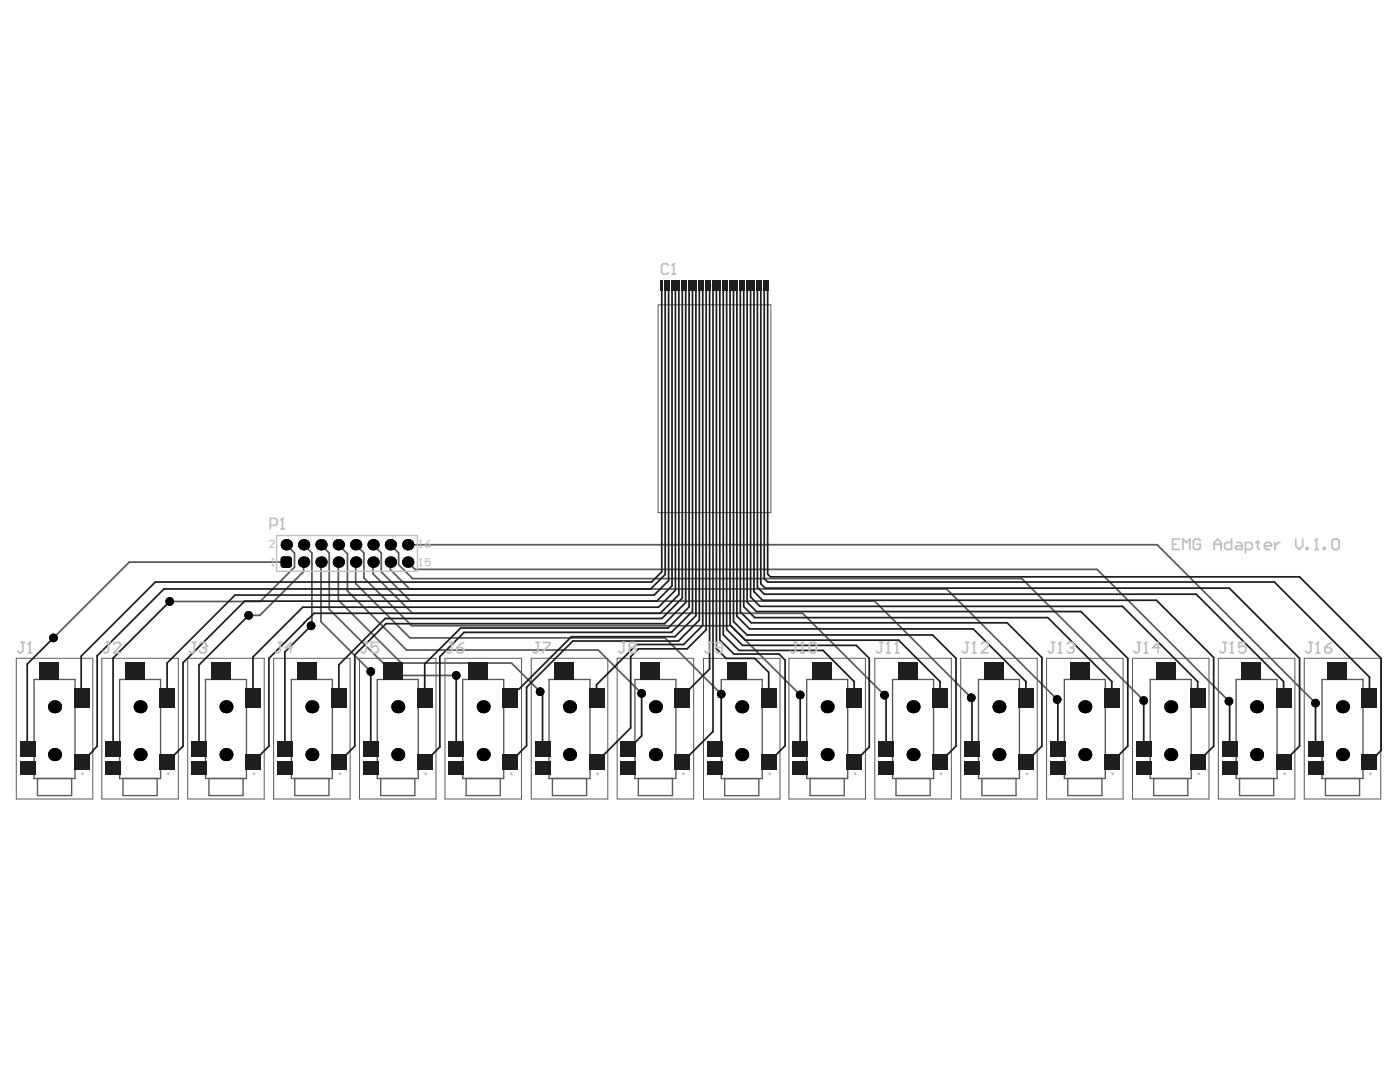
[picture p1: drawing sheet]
<svg xmlns="http://www.w3.org/2000/svg" width="279mm" height="216mm" viewBox="0 0 279 216" stroke-linecap="round" stroke-linejoin="round" font-family="sans-serif">
<g fill="none" stroke="#5a5a5a" stroke-width=".27">
<path d="M6.8 135.6h8.2v19.7h-8.2zM23.9 135.6h8.1v19.7h-8.1zM41 135.6h8.2v19.7h-8.2zM58.1 135.6h8.2v19.7h-8.2zM75.3 135.6h8.2v19.7h-8.2zM92.3 135.6h8.2v19.7h-8.2zM109.6 135.6h8.2v19.7h-8.2zM126.7 135.6h8.2v19.7h-8.2zM143.9 135.6h8.2v19.8h-8.2zM161 135.6h8.2v19.7h-8.2zM178.1 135.6h8.2v19.7h-8.2zM195.3 135.6h8.2v19.7h-8.2z"/>
<path d="M212.4 135.6h8.2v19.7h-8.2zM229.6 135.6h8.1v19.7h-8.1zM246.7 135.6h8.2v19.7h-8.2zM263.8 135.6h8.2v19.7h-8.2zM7.5 155.3v3.4h6.8v-3.4M24.5 155.3v3.4h6.9v-3.4M41.7 155.3v3.4h6.8v-3.4M58.8 155.3v3.4h6.8v-3.4M76 155.3v3.4h6.8v-3.4M93 155.3v3.4h6.8v-3.4M110.3 155.3v3.4h6.8v-3.4M127.4 155.3v3.4h6.8v-3.4"/>
<path d="M144.6 155.4v3.4h6.8v-3.4M161.7 155.3v3.4h6.8v-3.4M178.8 155.3v3.4h6.8v-3.4M196 155.3v3.4h6.8v-3.4M213.1 155.3v3.4h6.8v-3.4M230.2 155.3v3.4h6.9v-3.4M247.4 155.3v3.4h6.8v-3.4M264.5 155.3v3.4h6.8v-3.4"/>
</g>
<g fill="none" stroke="#5a5a5a" stroke-width=".2">
<path d="M131.4 60.8h22.4v41.5h-22.5zM3.3 131.4h15.2v28h-15.2zM20.3 131.4h15.3v28h-15.3zM37.5 131.4h15.2v28h-15.2zM54.6 131.4h15.3v28h-15.3zM71.7 131.4h15.3v28h-15.3zM88.8 131.4h15.3v28h-15.3zM106 131.4h15.3v28h-15.3zM123.2 131.4h15.2v28h-15.2zM140.4 131.4h15.3v28h-15.3zM157.4 131.4h15.3v28h-15.3zM174.6 131.4h15.3v28h-15.3z"/>
<path d="M191.7 131.4h15.3v28h-15.3zM208.9 131.4h15.2v28h-15.2zM226 131.4h15.3v28h-15.3zM243.1 131.4h15.3v28h-15.3zM260.3 131.4h15.3v28h-15.3z"/>
</g>
<g fill="none" stroke="#5a5a5a" stroke-width=".35">
<path d="M57.1 108.7l1.7 1.6v2.9l-6.9 6.8h-18M57.1 112.2h-31.3l-15.1 15.1M60.6 112.2v1.8l-8.8 8.8h-2.2M60.6 108.7l1.6 1.6v14.4l-.1 .2M64.1 108.7l1.6 1.6v11.3l13.2 13.2h12.2M64.1 112.2v11.9l9.9 9.9M67.5 108.7l1.8 1.8v7.4l11.8 11.8h38.3l8.7 8.7M67.5 112.2v7.5l12.6 12.6h22l5.7 5.7M71 108.7l1.6 1.6v5l9.6 9.6h63.7l13.8 13.8M71 112.2v4.3l10.8 10.8h50.9l11.2 11.2M74.4 108.7l1.7 1.6v3.8l5.8 5.8h92.7l19.2 19.3M74.4 112.2v2.3l7.9 7.9h77.9l16.3 16.3"/>
<path d="M77.9 112.2v1.5l3.9 3.8h107.1l22.1 22.1M77.9 108.7l1.7 1.6v2.4l2.7 2.8h121.6l24.4 24.3M81.4 112.2l1.4 1.4h136.1l26.4 26.3M81.4 108.7h149.5l31.6 31.6"/>
</g>
<g fill="#000">
<path d="M56.1 111.3l.5-.3v.6h-.6zM56 112.7h.6v.6l-.3-.1zM57.7 111l.5 .3 .1 .3h-.6zM57.7 112.7h.6l-.1 .3-.5 .3z"/>
<circle cx="57.1" cy="108.7" r="1.13"/>
<circle cx="60.6" cy="112.2" r="1.13"/>
<circle cx="60.6" cy="108.7" r="1.13"/>
<circle cx="64.1" cy="112.2" r="1.13"/>
<circle cx="64.1" cy="108.7" r="1.13"/>
<circle cx="67.5" cy="112.2" r="1.13"/>
<circle cx="67.5" cy="108.7" r="1.13"/>
<circle cx="71" cy="108.7" r="1.13"/>
<circle cx="71" cy="112.2" r="1.13"/>
<circle cx="74.4" cy="112.2" r="1.13"/>
<circle cx="74.4" cy="108.7" r="1.13"/>
<circle cx="77.9" cy="112.2" r="1.13"/>
<circle cx="77.9" cy="108.7" r="1.13"/>
<circle cx="81.4" cy="112.2" r="1.13"/>
<circle cx="81.4" cy="108.7" r="1.13"/>
<circle cx="10.7" cy="127.3" r=".87"/>
<circle cx="33.9" cy="120" r=".87"/>
<circle cx="49.6" cy="122.8" r=".87"/>
<circle cx="62.1" cy="124.9" r=".87"/>
<circle cx="74" cy="134" r=".87"/>
<circle cx="91.1" cy="134.8" r=".87"/>
<circle cx="107.8" cy="138" r=".87"/>
<circle cx="128.1" cy="138.4" r=".87"/>
<circle cx="143.9" cy="138.5" r=".87"/>
<circle cx="159.7" cy="138.7" r=".87"/>
<circle cx="176.5" cy="138.7" r=".87"/>
<circle cx="193.8" cy="139.2" r=".87"/>
<circle cx="211" cy="139.6" r=".87"/>
<circle cx="228.3" cy="139.8" r=".87"/>
<circle cx="245.3" cy="139.9" r=".87"/>
<circle cx="10.9" cy="141" r="1.3"/>
<circle cx="10.9" cy="150.6" r="1.3"/>
<circle cx="28" cy="150.6" r="1.3"/>
<circle cx="28" cy="141" r="1.3"/>
<circle cx="45.1" cy="150.6" r="1.3"/>
<circle cx="45.1" cy="141" r="1.3"/>
<circle cx="62.2" cy="141" r="1.3"/>
<circle cx="62.2" cy="150.6" r="1.3"/>
<circle cx="79.4" cy="150.6" r="1.3"/>
<circle cx="79.4" cy="141" r="1.3"/>
<circle cx="96.4" cy="150.6" r="1.3"/>
<circle cx="96.4" cy="141" r="1.3"/>
<circle cx="113.7" cy="150.6" r="1.3"/>
<circle cx="113.7" cy="141" r="1.3"/>
<circle cx="130.8" cy="150.6" r="1.3"/>
<circle cx="130.8" cy="141" r="1.3"/>
<circle cx="148" cy="150.6" r="1.3"/>
<circle cx="148" cy="141" r="1.3"/>
<circle cx="165.1" cy="150.6" r="1.3"/>
<circle cx="165.1" cy="141" r="1.3"/>
<circle cx="182.2" cy="150.6" r="1.3"/>
<circle cx="182.2" cy="141" r="1.3"/>
<circle cx="199.4" cy="150.6" r="1.3"/>
<circle cx="199.4" cy="141" r="1.3"/>
<circle cx="216.5" cy="150.6" r="1.3"/>
<circle cx="216.5" cy="141" r="1.3"/>
<circle cx="233.6" cy="150.6" r="1.3"/>
<circle cx="233.6" cy="141" r="1.3"/>
<circle cx="250.8" cy="150.6" r="1.3"/>
<circle cx="250.8" cy="141" r="1.3"/>
<circle cx="262.5" cy="140.3" r=".87"/>
<circle cx="267.9" cy="150.6" r="1.3"/>
<circle cx="267.9" cy="141" r="1.3"/>
</g>
<path d="M56 111.6l.6-.6h1.1l.6 .6v1.1l-.6 .6h-1.1l-.6-.6z" fill-rule="evenodd" fill="#000"/>
<g fill="none" stroke="#1e1e1e" stroke-width=".35">
<path d="M132.1 56.9v57.2l-2.1 2h-99l-14.8 14.8 .1 8.4M132.8 56.9v57.7l-2.9 2.9h-97.2l-13.3 13.4v18l-3.2 3.2M133.4 56.9v58.9l-2.9 2.9h-83.6l-13.6 13.6v7M134.1 56.9v60l-3 3h-82.3l-12.3 12.3v16.7l-3.2 3.2M134.8 56.9v60.9l-3.4 3.4h-71l-9.9 9.9v8.2M135.5 56.9v61.8l-3.7 3.7h-69.1l-9 9v17.5l-3.2 3.2M136.2 56.9v62.5l-4.1 4h-55.2l-9.3 9.3v6.6M136.8 56.9v63.3l-4.2 4.2h-55.6l-6.2 6.3v18.2l-3.2 3.2M137.5 56.9v64.2l-4.2 4.2h-41.4l-7.1 7.2v6.8M138.2 56.9v65.1l-4.2 4.2h-41.4l-4.8 4.8v18.1l-3 3M138.9 56.9v66l-4.2 4.1h-20.7l-10.4 10.5h-.4l-1.4 1.4v.4M139.6 56.9v66.8l-4.2 4.2h-21.1l-9.2 9.2v11.7l-3.3 3.3"/>
<path d="M140.2 56.9v67.9l-3.8 3.8h-9.3l-8.1 8v2.7M140.9 56.9v68.8l-3.8 3.8h-9.7l-1.5 1.5v14.2l-6.9 6.9M141.6 56.9v76.6l-5.4 5.4M142.3 56.9v89.1l-6.1 6.1M143 56.9v72.5l1.9 2h5.7l2.8 2.8v5.1M143.7 56.9v70.8l2.8 2.8h9l1.2 1.2v17.1l-3.3 3.3M144.3 56.9v69.7l3.2 3.2h16.7l6.3 6.2v3.3M145 56.9v68.7l3.2 3.2h22.7l2.6 2.6v17.7l-3 3M145.7 56.9v67.8l3 3h30.6l8.3 8.3v3.3M146.4 56.9v67.1l2.7 2.7h37l4.7 4.7v17.5l-3.2 3.2M147.1 56.9v66.1l2.5 2.5h44.6l10.5 10.5v3.3M147.7 56.9v65.2l2.2 2.2h51.1l6.9 6.9v17.7l-3.2 3.2"/>
<path d="M148.4 56.9v64.1l2.2 2.2h58.5l12.8 12.8v3.3M149.1 56.9v63.3l1.9 1.8h64.7l9.4 9.4v17.5l-3.2 3.2M149.8 56.9v62.2l1.9 1.9h72.3l15 15v3.3M150.5 56.9v61.2l1.7 1.7h78.6l11.4 11.4v17.7l-3.2 3.2M151.2 56.9v60.3l1.3 1.4h86.2l17.5 17.4v3.3M151.8 56.9v59.6l.9 .9h92.6l14.1 14v17.5l-3.2 3.2M152.5 56.9v58.5l.7 .7h101.1l19 19v4.2M153.2 56.9v57.7l.5 .5h105.7l16.2 16.3v18.3l-2.3 2.4M10.7 127.3l-5.3 5.2v17M33.9 120l-11.3 11.3v18.2M49.6 122.8l-9.9 9.9v16.8M60.7 124.3h.1"/>
<path d="M61.5 123.5h.1M62.1 124.9l-5.2 5.2v19.4M74 134v15.5M91.1 134.8v14.7M107.8 138l.5 .5v11M128.1 138.4v8.4l-2.7 2.7M143.9 138.5v9.7l-1.3 1.3M159.7 138.7v10.8M176.5 138.7l.3 .3v10.5M193.8 139.2l.2 .2v10.1M211 139.6l.1 .1v9.8M228.3 139.8v9.7"/>
<path d="M245.3 139.9l.1 .2v9.4M262.5 140.3v9.2"/>
</g>
<circle cx="141.6" cy="56.9" r=".17" fill="#1e1e1e"/>
<path d="M136.2 138.9v.4" fill="none" stroke="#1e1e1e" stroke-width=".35"/>
<g fill="#000">
<path d="M56.1 111.3l.5-.3v.6h-.6zM56 112.7h.6v.6l-.3-.1zM57.7 111l.5 .3 .1 .3h-.6zM57.7 112.7h.6l-.1 .3-.5 .3z"/>
<circle cx="57.1" cy="108.7" r="1.13"/>
<circle cx="60.6" cy="112.2" r="1.13"/>
<circle cx="60.6" cy="108.7" r="1.13"/>
<circle cx="64.1" cy="112.2" r="1.13"/>
<circle cx="64.1" cy="108.7" r="1.13"/>
<circle cx="67.5" cy="112.2" r="1.13"/>
<circle cx="67.5" cy="108.7" r="1.13"/>
<circle cx="71" cy="108.7" r="1.13"/>
<circle cx="71" cy="112.2" r="1.13"/>
<circle cx="74.4" cy="112.2" r="1.13"/>
<circle cx="74.4" cy="108.7" r="1.13"/>
<circle cx="77.9" cy="112.2" r="1.13"/>
<circle cx="77.9" cy="108.7" r="1.13"/>
<circle cx="81.4" cy="112.2" r="1.13"/>
<circle cx="81.4" cy="108.7" r="1.13"/>
<circle cx="10.7" cy="127.3" r=".87"/>
<circle cx="33.9" cy="120" r=".87"/>
<circle cx="49.6" cy="122.8" r=".87"/>
<circle cx="62.1" cy="124.9" r=".87"/>
<circle cx="74" cy="134" r=".87"/>
<circle cx="91.1" cy="134.8" r=".87"/>
<circle cx="107.8" cy="138" r=".87"/>
<circle cx="128.1" cy="138.4" r=".87"/>
<circle cx="143.9" cy="138.5" r=".87"/>
<circle cx="159.7" cy="138.7" r=".87"/>
<circle cx="176.5" cy="138.7" r=".87"/>
<circle cx="193.8" cy="139.2" r=".87"/>
<circle cx="211" cy="139.6" r=".87"/>
<circle cx="228.3" cy="139.8" r=".87"/>
<circle cx="245.3" cy="139.9" r=".87"/>
<circle cx="10.9" cy="141" r="1.3"/>
<circle cx="10.9" cy="150.6" r="1.3"/>
<circle cx="28" cy="150.6" r="1.3"/>
<circle cx="28" cy="141" r="1.3"/>
<circle cx="45.1" cy="150.6" r="1.3"/>
<circle cx="45.1" cy="141" r="1.3"/>
<circle cx="62.2" cy="141" r="1.3"/>
<circle cx="62.2" cy="150.6" r="1.3"/>
<circle cx="79.4" cy="150.6" r="1.3"/>
<circle cx="79.4" cy="141" r="1.3"/>
<circle cx="96.4" cy="150.6" r="1.3"/>
<circle cx="96.4" cy="141" r="1.3"/>
<circle cx="113.7" cy="150.6" r="1.3"/>
<circle cx="113.7" cy="141" r="1.3"/>
<circle cx="130.8" cy="150.6" r="1.3"/>
<circle cx="130.8" cy="141" r="1.3"/>
<circle cx="148" cy="150.6" r="1.3"/>
<circle cx="148" cy="141" r="1.3"/>
<circle cx="165.1" cy="150.6" r="1.3"/>
<circle cx="165.1" cy="141" r="1.3"/>
<circle cx="182.2" cy="150.6" r="1.3"/>
<circle cx="182.2" cy="141" r="1.3"/>
<circle cx="199.4" cy="150.6" r="1.3"/>
<circle cx="199.4" cy="141" r="1.3"/>
<circle cx="216.5" cy="150.6" r="1.3"/>
<circle cx="216.5" cy="141" r="1.3"/>
<circle cx="233.6" cy="150.6" r="1.3"/>
<circle cx="233.6" cy="141" r="1.3"/>
<circle cx="250.8" cy="150.6" r="1.3"/>
<circle cx="250.8" cy="141" r="1.3"/>
<circle cx="262.5" cy="140.3" r=".87"/>
<circle cx="267.9" cy="150.6" r="1.3"/>
<circle cx="267.9" cy="141" r="1.3"/>
</g>
<path d="M56 111.6l.6-.6h1.1l.6 .6v1.1l-.6 .6h-1.1l-.6-.6z" fill-rule="evenodd" fill="#000"/>
<g fill="#1e1e1e">
<path d="M141.1 151.9h3.1v2.8h-3.1z" fill-rule="evenodd"/>
<path d="M151.8 150.6h3.2v3h-3.2z" fill-rule="evenodd"/>
<path d="M151.8 137.4h3.2v3.8h-3.2z" fill-rule="evenodd"/>
<path d="M141.1 148h3.1v3h-3.1z" fill-rule="evenodd"/>
<path d="M145.1 132.1h3.8v3.5h-3.8z" fill-rule="evenodd"/>
<path d="M89.5 151.9h3.1v2.8h-3.1z" fill-rule="evenodd"/>
<path d="M100.3 150.6h3.1v3h-3.1z" fill-rule="evenodd"/>
<path d="M100.3 137.4h3.1v3.8h-3.1z" fill-rule="evenodd"/>
<path d="M89.5 148h3.1v3h-3.1z" fill-rule="evenodd"/>
<path d="M93.5 132h3.8v3.6h-3.8z" fill-rule="evenodd"/>
<path d="M148.2 55.9h.5v2.1h-.5z" fill-rule="evenodd"/>
<path d="M148.9 55.9h.4v2.1h-.4z" fill-rule="evenodd"/>
<path d="M149.6 55.9h.4v2.1h-.4z" fill-rule="evenodd"/>
<path d="M150.2 55.9h.5v2.1h-.5z" fill-rule="evenodd"/>
<path d="M150.9 55.9h.5v2.1h-.5z" fill-rule="evenodd"/>
<path d="M151.6 55.9h.5v2.1h-.5z" fill-rule="evenodd"/>
<path d="M152.3 55.9h.5v2.1h-.5z" fill-rule="evenodd"/>
<path d="M153 55.9h.4v2.1h-.4z" fill-rule="evenodd"/>
<path d="M142.7 55.9h.5v2.1h-.5z" fill-rule="evenodd"/>
<path d="M143.4 55.9h.5v2.1h-.5z" fill-rule="evenodd"/>
<path d="M144.1 55.9h.5v2.1h-.5z" fill-rule="evenodd"/>
<path d="M144.8 55.9h.5v2.1h-.5z" fill-rule="evenodd"/>
<path d="M145.5 55.9h.4v2.1h-.4z" fill-rule="evenodd"/>
<path d="M146.1 55.9h.5v2.1h-.5z" fill-rule="evenodd"/>
<path d="M146.8 55.9h.5v2.1h-.5z" fill-rule="evenodd"/>
<path d="M147.5 55.9h.5v2.1h-.5z" fill-rule="evenodd"/>
<path d="M131.8 55.9h.5v2.1h-.5z" fill-rule="evenodd"/>
<path d="M132.5 55.9h.5v2.1h-.5z" fill-rule="evenodd"/>
<path d="M133.2 55.9h.5v2.1h-.5z" fill-rule="evenodd"/>
<path d="M133.9 55.9h.5v2.1h-.5z" fill-rule="evenodd"/>
<path d="M134.6 55.9h.4v2.1h-.4z" fill-rule="evenodd"/>
<path d="M135.2 55.9h.5v2.1h-.5z" fill-rule="evenodd"/>
<path d="M135.9 55.9h.5v2.1h-.5z" fill-rule="evenodd"/>
<path d="M136.6 55.9h.5v2.1h-.5z" fill-rule="evenodd"/>
<path d="M137.3 55.9h.5v2.1h-.5z" fill-rule="evenodd"/>
<path d="M138 55.9h.4v2.1h-.4z" fill-rule="evenodd"/>
<path d="M138.6 55.9h.5v2.1h-.5z" fill-rule="evenodd"/>
<path d="M139.3 55.9h.5v2.1h-.5z" fill-rule="evenodd"/>
<path d="M140 55.9h.5v2.1h-.5z" fill-rule="evenodd"/>
<path d="M140.7 55.9h.5v2.1h-.5z" fill-rule="evenodd"/>
<path d="M141.4 55.9h.5v2.1h-.5z" fill-rule="evenodd"/>
<path d="M142.1 55.9h.4v2.1h-.4z" fill-rule="evenodd"/>
<path d="M261 151.9h3.1v2.8h-3.1z" fill-rule="evenodd"/>
<path d="M271.7 150.6h3.2v3h-3.2z" fill-rule="evenodd"/>
<path d="M271.7 137.4h3.2v3.8h-3.2z" fill-rule="evenodd"/>
<path d="M261 148h3.1v3h-3.1z" fill-rule="evenodd"/>
<path d="M265 132h3.8v3.6h-3.8z" fill-rule="evenodd"/>
<path d="M243.8 151.9h3.2v2.8h-3.2z" fill-rule="evenodd"/>
<path d="M254.6 150.6h3.1v3h-3.1z" fill-rule="evenodd"/>
<path d="M254.6 137.4h3.1v3.8h-3.1z" fill-rule="evenodd"/>
<path d="M243.8 148h3.2v3h-3.2z" fill-rule="evenodd"/>
<path d="M247.9 132h3.8v3.6h-3.8z" fill-rule="evenodd"/>
<path d="M226.7 151.9h3.1v2.8h-3.1z" fill-rule="evenodd"/>
<path d="M237.5 150.6h3.1v3h-3.1z" fill-rule="evenodd"/>
<path d="M237.5 137.4h3.1v3.8h-3.1z" fill-rule="evenodd"/>
<path d="M226.7 148h3.1v3h-3.1z" fill-rule="evenodd"/>
<path d="M230.7 132h3.8v3.6h-3.8z" fill-rule="evenodd"/>
<path d="M209.6 151.9h3.1v2.8h-3.1z" fill-rule="evenodd"/>
<path d="M220.3 150.6h3.2v3h-3.2z" fill-rule="evenodd"/>
<path d="M220.3 137.4h3.2v3.8h-3.2z" fill-rule="evenodd"/>
<path d="M209.6 148h3.1v3h-3.1z" fill-rule="evenodd"/>
<path d="M213.6 132h3.8v3.6h-3.8z" fill-rule="evenodd"/>
<path d="M192.4 151.9h3.1v2.8h-3.1z" fill-rule="evenodd"/>
<path d="M203.2 150.6h3.1v3h-3.1z" fill-rule="evenodd"/>
<path d="M203.2 137.4h3.1v3.8h-3.1z" fill-rule="evenodd"/>
<path d="M192.4 148h3.1v3h-3.1z" fill-rule="evenodd"/>
<path d="M196.4 132h3.8v3.6h-3.8z" fill-rule="evenodd"/>
<path d="M175.3 151.9h3.1v2.8h-3.1z" fill-rule="evenodd"/>
<path d="M186 150.6h3.2v3h-3.2z" fill-rule="evenodd"/>
<path d="M186 137.4h3.2v3.8h-3.2z" fill-rule="evenodd"/>
<path d="M175.3 148h3.1v3h-3.1z" fill-rule="evenodd"/>
<path d="M179.3 132h3.8v3.6h-3.8z" fill-rule="evenodd"/>
<path d="M158.1 151.9h3.2v2.8h-3.2z" fill-rule="evenodd"/>
<path d="M168.9 150.6h3.1v3h-3.1z" fill-rule="evenodd"/>
<path d="M168.9 137.4h3.1v3.8h-3.1z" fill-rule="evenodd"/>
<path d="M158.1 148h3.2v3h-3.2z" fill-rule="evenodd"/>
<path d="M162.2 132h3.8v3.6h-3.8z" fill-rule="evenodd"/>
<path d="M123.8 151.9h3.2v2.8h-3.2z" fill-rule="evenodd"/>
<path d="M134.6 150.6h3.2v3h-3.2z" fill-rule="evenodd"/>
<path d="M134.6 137.4h3.2v3.8h-3.2z" fill-rule="evenodd"/>
<path d="M123.8 148h3.2v3h-3.2z" fill-rule="evenodd"/>
<path d="M127.9 132h3.8v3.6h-3.8z" fill-rule="evenodd"/>
<path d="M106.7 151.9h3.1v2.8h-3.1z" fill-rule="evenodd"/>
<path d="M117.5 150.6h3.1v3h-3.1z" fill-rule="evenodd"/>
<path d="M117.5 137.4h3.1v3.8h-3.1z" fill-rule="evenodd"/>
<path d="M106.7 148h3.1v3h-3.1z" fill-rule="evenodd"/>
<path d="M110.7 132h3.8v3.6h-3.8z" fill-rule="evenodd"/>
<path d="M72.4 151.9h3.2v2.8h-3.2z" fill-rule="evenodd"/>
<path d="M83.2 150.6h3.1v3h-3.1z" fill-rule="evenodd"/>
<path d="M83.2 137.4h3.1v3.8h-3.1z" fill-rule="evenodd"/>
<path d="M72.4 148h3.2v3h-3.2z" fill-rule="evenodd"/>
<path d="M76.4 132h3.9v3.6h-3.9z" fill-rule="evenodd"/>
<path d="M55.3 151.9h3.1v2.8h-3.1z" fill-rule="evenodd"/>
<path d="M66.1 150.6h3.1v3h-3.1z" fill-rule="evenodd"/>
<path d="M66.1 137.4h3.1v3.8h-3.1z" fill-rule="evenodd"/>
<path d="M55.3 148h3.1v3h-3.1z" fill-rule="evenodd"/>
<path d="M59.3 132h3.8v3.6h-3.8z" fill-rule="evenodd"/>
<path d="M38.1 151.9h3.2v2.8h-3.2z" fill-rule="evenodd"/>
<path d="M48.9 150.6h3.2v3h-3.2z" fill-rule="evenodd"/>
<path d="M48.9 137.4h3.2v3.8h-3.2z" fill-rule="evenodd"/>
<path d="M38.1 148h3.2v3h-3.2z" fill-rule="evenodd"/>
<path d="M42.2 132h3.8v3.6h-3.8z" fill-rule="evenodd"/>
<path d="M21 151.9h3.1v2.8h-3.1z" fill-rule="evenodd"/>
<path d="M31.8 150.6h3.1v3h-3.1z" fill-rule="evenodd"/>
<path d="M31.8 137.4h3.1v3.8h-3.1z" fill-rule="evenodd"/>
<path d="M21 148h3.1v3h-3.1z" fill-rule="evenodd"/>
<path d="M25 132h3.8v3.6h-3.8z" fill-rule="evenodd"/>
<path d="M3.9 151.9h3.2v2.8h-3.2z" fill-rule="evenodd"/>
<path d="M14.7 150.6h3.1v3h-3.1z" fill-rule="evenodd"/>
<path d="M14.7 137.4h3.1v3.8h-3.1z" fill-rule="evenodd"/>
<path d="M3.9 148h3.2v3h-3.2z" fill-rule="evenodd"/>
<path d="M8 132h3.8v3.6h-3.8z" fill-rule="evenodd"/>
</g>
<path d="M55.2 106.9h28.1v7.1h-28.1z" fill="none" stroke="#c0c0c0" stroke-width=".27"/>
<g fill="none" stroke="#c0c0c0" stroke-width=".35">
<path d="M234 108.6h.7M235.4 107.6h-1.4v2h1.4M236.1 109.6v-2l.7 .6 .7-.6v2M239.5 107.9l-.3-.3h-.7l-.3 .3v1.4l.3 .3h.7l.3-.3v-.7h-.6M242.3 108.6h1.4M242.3 109.6v-1.4l.7-.6 .7 .6v1.4M245.8 107.6v2h-1.1l-.3-.3v-.7l.3-.4h1.1M246.8 108.2h.7l.4 .4v1h-1.1l-.3-.3 .3-.4h1.1M248.5 109.6h1.1l.3-.3v-.7l-.3-.4h-1.1v2.1M250.6 108.2h.7M251 107.9v1.4l.3 .3M252.4 108.9h1.3v-.3l-.3-.4h-.7l-.3 .4v.7l.3 .3h.7"/>
<path d="M254.4 108.2v1.4M255.5 108.2h-.4l-.7 .7M258.6 107.6v1.3l.7 .7 .7-.7v-1.3M260.7 109.3h.3v.3h-.3zM262.4 109.6h.7M262.7 107.6v2"/>
</g>
<circle cx="262.7" cy="107.6" r=".17" fill="#c0c0c0"/>
<g fill="none" stroke="#c0c0c0" stroke-width=".35">
<path d="M53.9 104.8h1.1l.3-.3v-.7l-.3-.4h-1.1v2.1M56 105.5h.7M56.4 103.4v2.1M262.7 107.6l-.3 .3M264.1 109.3h.4v.3h-.4zM265.9 107.9l.3-.3h.7l.3 .3v1.4l-.3 .3h-.7l-.3-.3zM89.8 128.2h.7M90.1 128.2v1.7l-.3 .4h-.4l-.3-.4M91.2 129.2h1l.4 .4v.3l-.4 .4h-.7l-.3-.4zM92.6 128.2l-.7 .3-.7 .7M141.4 128.2h.7M141.7 128.2v1.7l-.3 .4h-.4l-.3-.4"/>
<path d="M144.2 129.2h-1.1l-.3-.3v-.4l.3-.3h.7l.4 .3v1.4l-.4 .4h-.7l-.3-.4"/>
</g>
<g fill="none" stroke="#c0c0c0" stroke-width=".21">
<path d="M53.8 108l.3-.2h.4l.2 .2v.3l-.9 .9h.9M54.2 112.9h.5M54.5 111.5h.1M54.5 111.5v1.4M54.5 111.5l-.3 .2M83.7 109.2h.5M83.7 112.9h.5M84 111.5h.1M84 107.8h.1M84 107.8v1.4M84 111.5v1.4M84 111.5l-.3 .2"/>
<path d="M84 107.8l-.3 .2M84.9 108.5h.7l.2 .2v.3l-.2 .2h-.5l-.2-.2zM85.8 111.5h-.9v.7l.7-.2 .2 .2v.5l-.2 .2h-.5l-.2-.2M85.8 107.8l-.9 .7"/>
</g>
<circle cx="56.4" cy="103.4" r=".17" fill="#c0c0c0"/>
<path d="M56.4 103.4l-.4 .4M261.3 128.2h.7M261.6 128.2v1.7l-.3 .4h-.4l-.3-.4M262.6 130.3h.7M263 128.2v2.1" fill="none" stroke="#c0c0c0" stroke-width=".35"/>
<circle cx="263" cy="128.2" r=".17" fill="#c0c0c0"/>
<path d="M244.1 128.2h.7M244.5 128.2v1.7l-.4 .4h-.3l-.4-.4M245.5 130.3h.7M245.9 128.2v2.1M263 128.2l-.4 .3M264.4 129.2h1l.4 .4v.3l-.4 .4h-.7l-.3-.4zM265.8 128.2l-.7 .3-.7 .7" fill="none" stroke="#c0c0c0" stroke-width=".35"/>
<circle cx="245.9" cy="128.2" r=".17" fill="#c0c0c0"/>
<path d="M227 128.2h.7M227.3 128.2v1.7l-.3 .4h-.4l-.3-.4M228.4 130.3h.7M228.7 128.2v2.1M245.9 128.2l-.4 .3M248.6 128.2h-1.4v1l.7-.3h.4l.3 .3v.7l-.3 .4h-.7l-.4-.4" fill="none" stroke="#c0c0c0" stroke-width=".35"/>
<circle cx="228.7" cy="128.2" r=".17" fill="#c0c0c0"/>
<path d="M209.8 128.2h.7M210.2 128.2v1.7l-.4 .4h-.3l-.4-.4M211.2 130.3h.7M211.6 128.2v2.1M228.7 128.2l-.3 .3M231.5 129.2h-1.4l1-1v2.1" fill="none" stroke="#c0c0c0" stroke-width=".35"/>
<circle cx="211.6" cy="128.2" r=".17" fill="#c0c0c0"/>
<path d="M211.6 128.2l-.4 .3M213 128.5l.3-.3h.7l.3 .3v.4" fill="none" stroke="#c0c0c0" stroke-width=".35"/>
<circle cx="214.3" cy="128.9" r=".17" fill="#c0c0c0"/>
<path d="M192.7 128.2h.7M193 128.2v1.7l-.3 .4h-.3l-.4-.4M194.1 130.3h.7M194.4 128.2v2.1M213.6 129.2h.4M214 129.2l.3 .4v.3l-.3 .4h-.7l-.3-.4M214.3 128.9l-.3 .3" fill="none" stroke="#c0c0c0" stroke-width=".35"/>
<circle cx="194.4" cy="128.2" r=".17" fill="#c0c0c0"/>
<path d="M175.6 128.2h.7M175.9 128.2v1.7l-.3 .4h-.4l-.3-.4M176.9 130.3h.7M177.3 128.2v2.1M194.4 128.2l-.3 .3M195.8 128.5l.4-.3h.7l.3 .3v.4l-1.4 1.4h1.4" fill="none" stroke="#c0c0c0" stroke-width=".35"/>
<circle cx="177.3" cy="128.2" r=".17" fill="#c0c0c0"/>
<path d="M177.3 128.2l-.4 .3M178.7 130.3h.7M179 128.2v2.1" fill="none" stroke="#c0c0c0" stroke-width=".35"/>
<circle cx="179" cy="128.2" r=".17" fill="#c0c0c0"/>
<path d="M158.4 128.2h.7M158.8 128.2v1.7l-.4 .4h-.3l-.4-.4M159.8 130.3h.7M160.1 128.2v2.1M179 128.2l-.3 .3" fill="none" stroke="#c0c0c0" stroke-width=".35"/>
<circle cx="160.1" cy="128.2" r=".17" fill="#c0c0c0"/>
<g fill="none" stroke="#c0c0c0" stroke-width=".35">
<path d="M38.4 128.2h.7M38.8 128.2v1.7l-.4 .4h-.3l-.4-.4M39.8 128.5l.4-.3h.7l.3 .3v.4M55.6 128.2h.7M55.9 128.2v1.7l-.3 .4h-.4l-.3-.4M58.3 129.2h-1.3l1-1v2.1M72.7 128.2h.7M73.1 128.2v1.7l-.4 .4h-.3l-.4-.4M75.5 128.2h-1.4v1l.7-.3h.3l.4 .3v.7l-.4 .4h-.7l-.3-.4M107 128.2h.7M107.3 128.2v1.7l-.3 .4h-.3l-.4-.4M108.4 128.2h1.4v.3l-1.4 1.4v.4"/>
<path d="M124.1 128.2h.7M124.5 128.2v1.7l-.4 .4h-.3l-.4-.4M125.9 129.2l-.4-.3v-.4l.4-.3h.7l.3 .3v.4l-.3 .3M125.9 129.2l-.4 .4v.3l.4 .4h.7l.3-.4v-.3l-.3-.4M125.9 129.2h.7M160.1 128.2l-.3 .3M161.5 128.5l.4-.3h.7l.3 .3v1.4l-.3 .4h-.7l-.4-.4z"/>
</g>
<circle cx="41.2" cy="128.9" r=".17" fill="#c0c0c0"/>
<path d="M4.2 128.2h.7M4.6 128.2v1.7l-.4 .4h-.3l-.4-.4M5.6 130.3h.7M6 128.2v2.1M21.3 128.2h.7M21.6 128.2v1.7l-.3 .4h-.4l-.3-.4M22.7 128.5l.3-.3h.7l.4 .3v.4l-1.4 1.4h1.4M40.5 129.2h.4M40.9 129.2l.3 .4v.3l-.3 .4h-.7l-.4-.4M41.2 128.9l-.3 .3" fill="none" stroke="#c0c0c0" stroke-width=".35"/>
<circle cx="6" cy="128.2" r=".17" fill="#c0c0c0"/>
<path d="M133.4 53l-.3-.4h-.7l-.4 .4v1.3l.4 .4h.7l.3-.4M134.1 54.7h.7M134.5 52.6v2.1M6 128.2l-.4 .3" fill="none" stroke="#c0c0c0" stroke-width=".35"/>
<circle cx="134.5" cy="52.6" r=".17" fill="#c0c0c0"/>
<path d="M134.5 52.6l-.4 .4" fill="none" stroke="#c0c0c0" stroke-width=".35"/>
<g fill="none" stroke="#c0c0c0" stroke-width=".27">
<circle cx="16.5" cy="154.4" r=".14"/>
<circle cx="33.5" cy="154.4" r=".14"/>
<circle cx="50.7" cy="154.4" r=".14"/>
<circle cx="67.8" cy="154.4" r=".14"/>
<circle cx="85" cy="154.4" r=".14"/>
<circle cx="102" cy="154.4" r=".14"/>
<circle cx="119.2" cy="154.4" r=".14"/>
<circle cx="136.4" cy="154.4" r=".14"/>
<circle cx="153.6" cy="154.4" r=".14"/>
<circle cx="170.7" cy="154.4" r=".14"/>
<circle cx="187.8" cy="154.4" r=".14"/>
<circle cx="205" cy="154.4" r=".14"/>
<circle cx="222.1" cy="154.4" r=".14"/>
<circle cx="239.2" cy="154.4" r=".14"/>
<circle cx="256.4" cy="154.4" r=".14"/>
<circle cx="273.5" cy="154.4" r=".14"/>
</g>
</svg>
